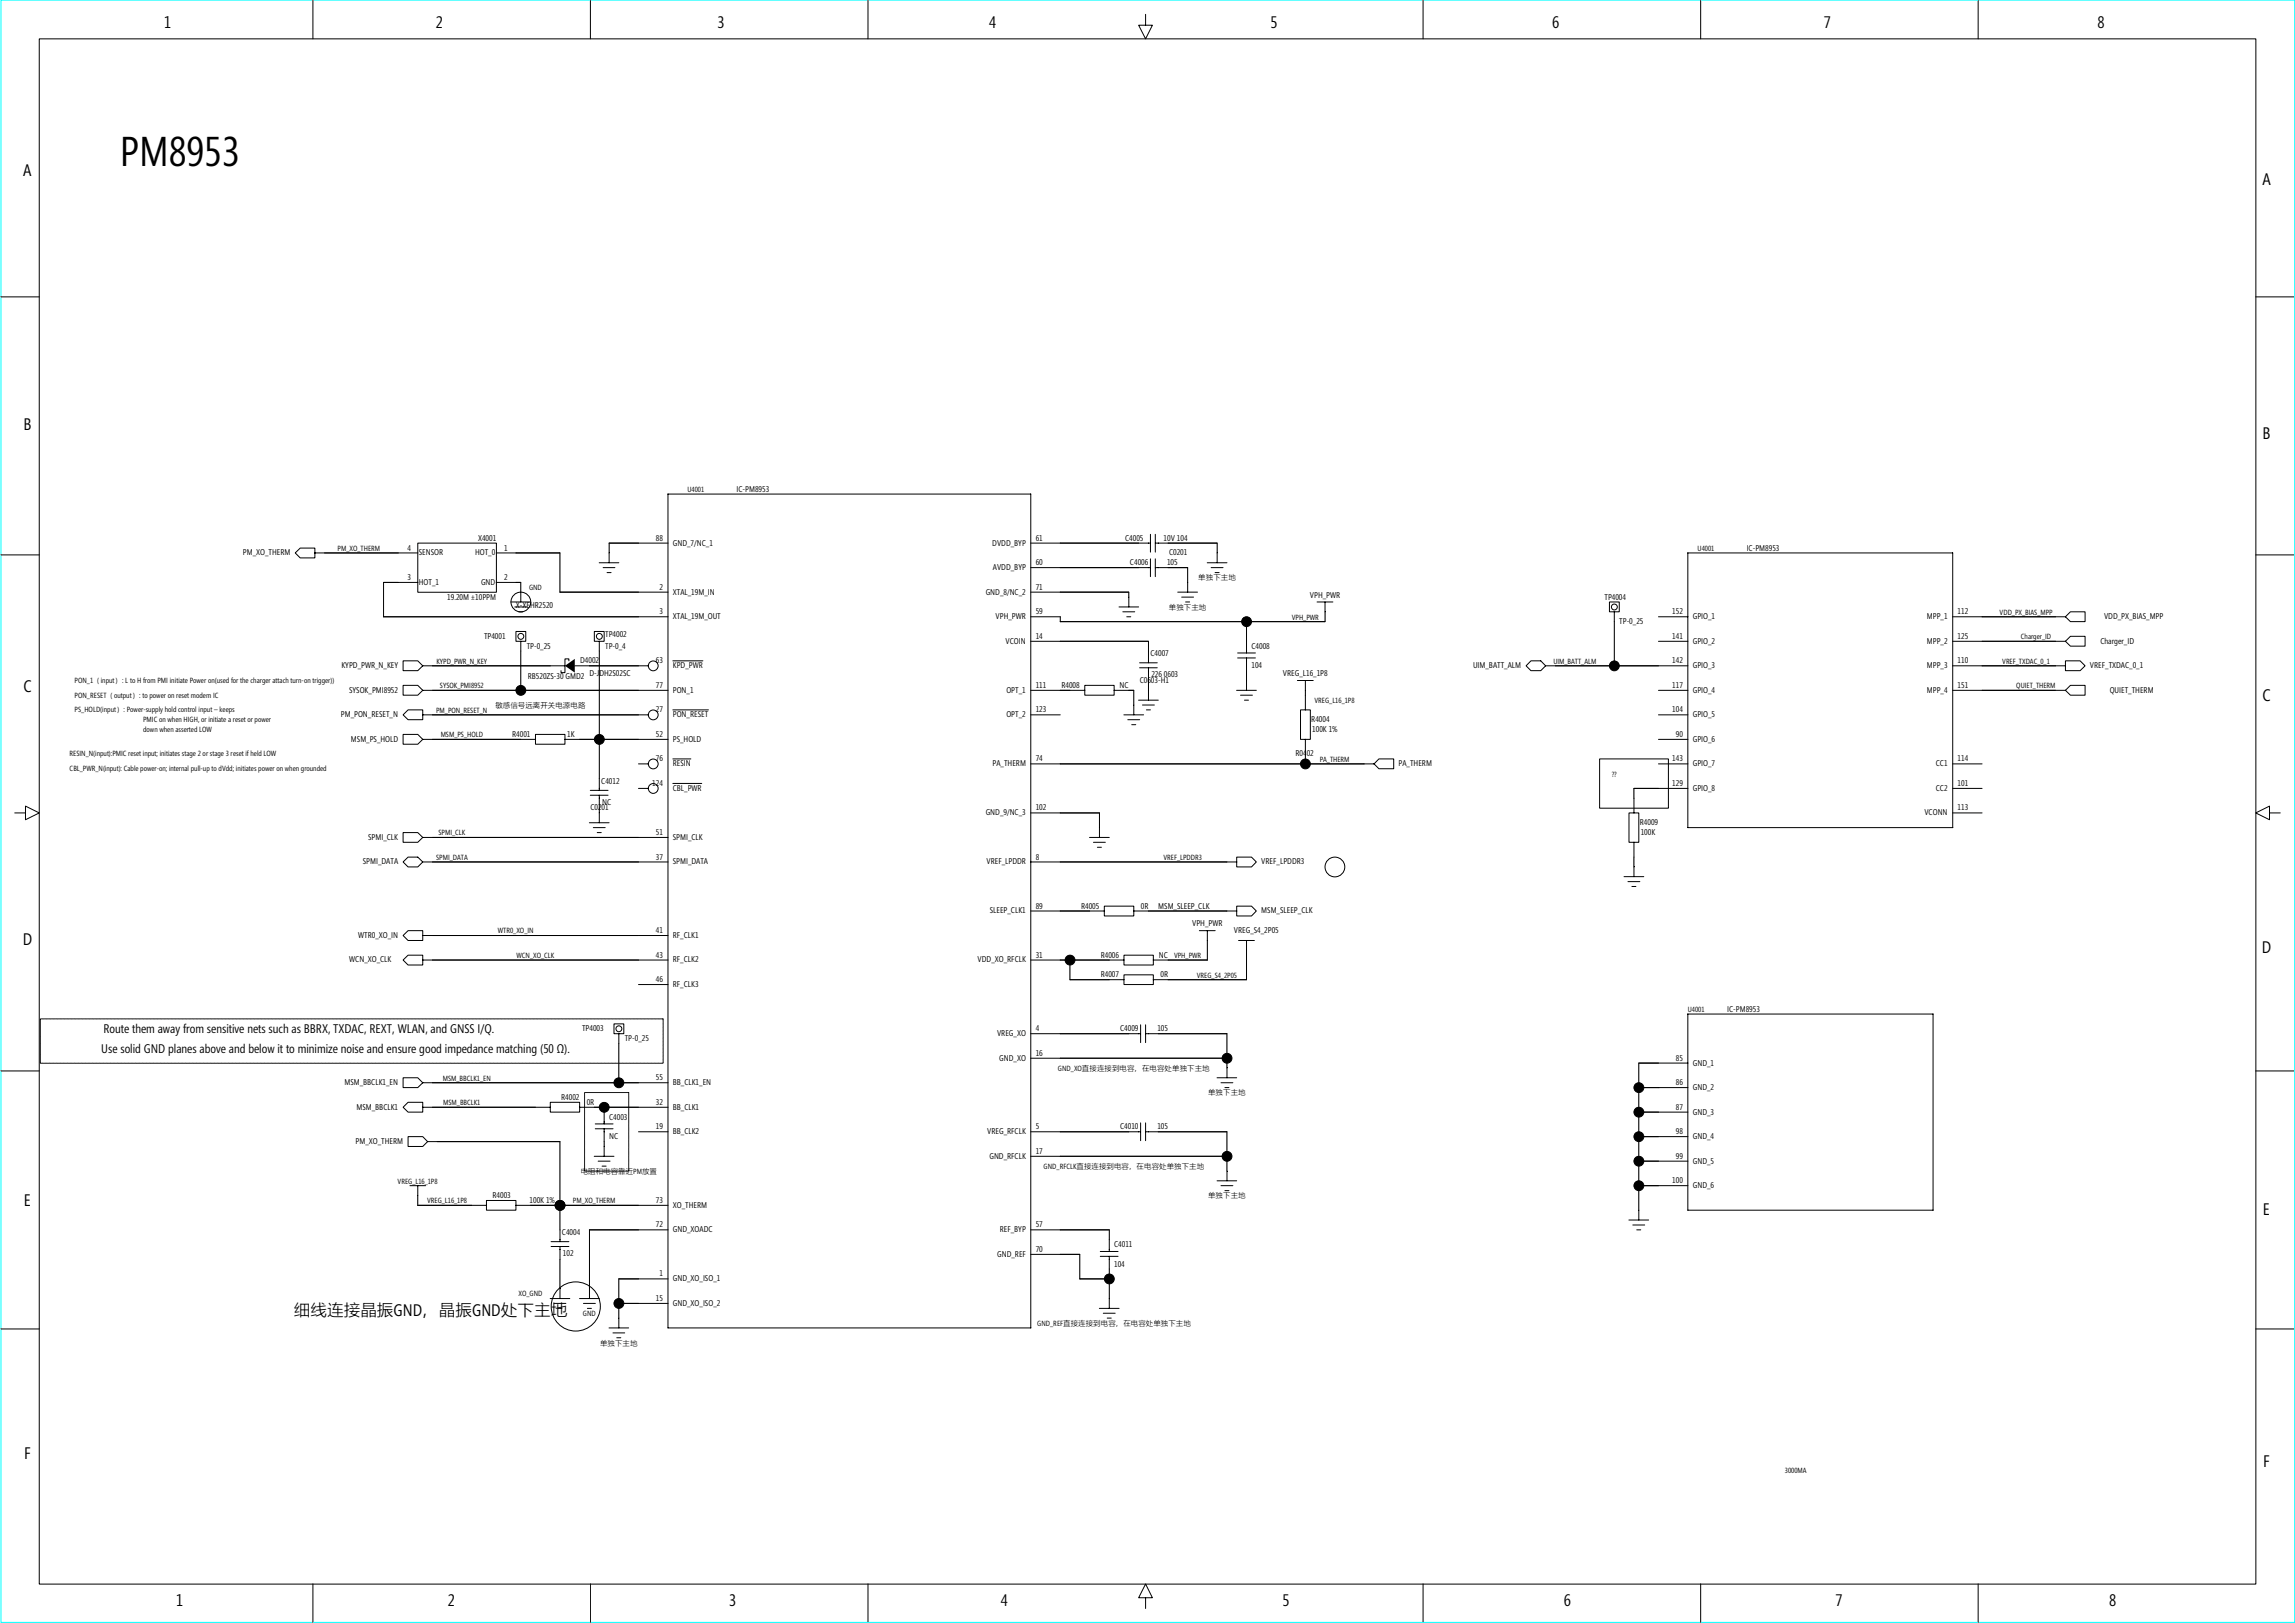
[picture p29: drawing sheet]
<svg xmlns="http://www.w3.org/2000/svg" width="420mm" height="297mm" viewBox="0 0 420 297" stroke-linecap="round" stroke-linejoin="round" font-family="sans-serif">
<defs><g id="words">
<text font-size="7.6" x="21.9" y="30.4">PM8953</text>
<g font-size="3.1">
<text x="30.1" y="5.2">1</text>
<text x="79.8" y="5.2">2</text>
<text x="131.4" y="5.2">3</text>
<text x="181.1" y="5.2">4</text>
<text x="232.6" y="5.2">5</text>
<text x="284.1" y="5.2">6</text>
<text x="333.9" y="5.2">7</text>
<text x="384" y="5.2">8</text>
<text x="4.3" y="32.3">A</text>
<text x="414.2" y="33.9">A</text>
<text x="4.3" y="78.8">B</text>
<text x="414.2" y="80.4">B</text>
<text x="4.3" y="126.7">C</text>
<text x="414.2" y="128.4">C</text>
<text x="4.2" y="172.9">D</text>
<text x="414.1" y="174.5">D</text>
<text x="4.4" y="220.8">E</text>
<text x="414.3" y="222.4">E</text>
<text x="53.8" y="240.9">细线连接晶振GND，晶振GND处下主地</text>
<text x="4.4" y="267">F</text>
<text x="414.3" y="268.6">F</text>
<text x="32.2" y="293.9">1</text>
<text x="82" y="293.9">2</text>
<text x="133.5" y="293.9">3</text>
<text x="183.2" y="293.9">4</text>
<text x="234.8" y="293.9">5</text>
<text x="286.3" y="293.9">6</text>
<text x="336" y="293.9">7</text>
<text x="386.1" y="293.9">8</text>
</g>
<g font-size="2.3">
<text x="19" y="189.1">Route them away from sensitive nets such as BBRX, TXDAC, REXT, WLAN, and GNSS I/Q.</text>
<text x="18.5" y="192.7">Use solid GND planes above and below it to minimize noise and ensure good impedance matching (50 Ω).</text>
</g>
<g font-size="1.5">
<text x="134.8" y="90">IC-PM8953</text>
<text x="44.5" y="101.6">PM_XO_THERM</text>
<text x="74.6" y="100.8">4</text>
<text x="76.7" y="101.6">SENSOR</text>
<text x="87" y="101.6">HOT_0</text>
<text x="87.5" y="99">X4001</text>
<text x="92.3" y="100.8">1</text>
<text x="120.1" y="99">88</text>
<text x="123.2" y="99.8">GND_7/NC_1</text>
<text x="181.7" y="99.8">DVDD_BYP</text>
<text x="189.6" y="99">61</text>
<text x="206" y="99">C4005</text>
<text x="213" y="99">10V 104</text>
<text x="214" y="101.6">C0201</text>
<text x="319.8" y="100.8">IC-PM8953</text>
<text x="74.6" y="106.2">3</text>
<text x="76.7" y="107">HOT_1</text>
<text x="88.1" y="107">GND</text>
<text x="92.3" y="106.2">2</text>
<text x="120.7" y="107.9">2</text>
<text x="181.8" y="104.3">AVDD_BYP</text>
<text x="189.6" y="103.4">60</text>
<text x="189.6" y="107.9">71</text>
<text x="206.9" y="103.4">C4006</text>
<text x="213.7" y="103.4">105</text>
<text x="81.9" y="109.7">19.20M ±10PPM</text>
<text x="94.5" y="111.3">X-XEHR2520</text>
<text x="120.7" y="112.4">3</text>
<text x="123.2" y="113.3">XTAL_19M_OUT</text>
<text x="123.2" y="108.8">XTAL_19M_IN</text>
<text x="180.5" y="108.8">GND_8/NC_2</text>
<text x="182.3" y="113.3">VPH_PWR</text>
<text x="189.6" y="112.4">59</text>
<text x="239.8" y="109.4">VPH_PWR</text>
<text x="293.7" y="109.7">TP4004</text>
<text x="306.1" y="112.4">152</text>
<text x="309.9" y="113.3">GPIO_1</text>
<text x="352.8" y="113.3">MPP_1</text>
<text x="358.4" y="112.4">112</text>
<text x="385.2" y="113.3">VDD_PX_BIAS_MPP</text>
<text x="88.6" y="116.9">TP4001</text>
<text x="96.4" y="118.7">TP-0_25</text>
<text x="110.8" y="118.7">TP-0_4</text>
<text x="110.8" y="116.6">TP4002</text>
<text x="184.1" y="117.8">VCOIN</text>
<text x="189.6" y="116.9">14</text>
<text x="229.1" y="118.7">C4008</text>
<text x="296.4" y="114.2">TP-0_25</text>
<text x="306.1" y="116.9">141</text>
<text x="309.9" y="117.8">GPIO_2</text>
<text x="352.8" y="117.8">MPP_2</text>
<text x="358.4" y="116.9">125</text>
<text x="384.5" y="117.8">Charger_ID</text>
<text x="62.5" y="122.3">KYPD_PWR_N_KEY</text>
<text x="96.6" y="124.3">RB520ZS-30 GMD2</text>
<text x="106.2" y="121.4">D4002</text>
<text x="107.9" y="123.7">D-JDH2S02SC</text>
<text x="120.1" y="125.9">77</text>
<text x="120.1" y="121.4">63</text>
<text x="123.2" y="122.3">KPD_PWR</text>
<text x="189.6" y="125.9">111</text>
<text x="194.3" y="125.9">R4008</text>
<text x="205" y="125.9">NC</text>
<text x="208.6" y="125">C0603-H1</text>
<text x="210.6" y="120.1">C4007</text>
<text x="210.8" y="123.9">226 0603</text>
<text x="229.1" y="122.3">104</text>
<text x="234.9" y="123.7">VREG_L16_1P8</text>
<text x="269.7" y="122.3">UIM_BATT_ALM</text>
<text x="306.1" y="125.9">117</text>
<text x="306.1" y="121.4">142</text>
<text x="309.9" y="122.3">GPIO_3</text>
<text x="352.8" y="122.3">MPP_3</text>
<text x="358.4" y="125.9">151</text>
<text x="358.4" y="121.4">110</text>
<text x="382.6" y="122.3">VREF_TXDAC_0_1</text>
<text x="62.4" y="131.3">PM_PON_RESET_N</text>
<text x="63.9" y="126.8">SYSOK_PMI8952</text>
<text x="120.1" y="130.4">27</text>
<text x="123.2" y="131.3">PON_RESET</text>
<text x="123.2" y="126.8">PON_1</text>
<text x="184.2" y="131.3">OPT_2</text>
<text x="184.2" y="126.8">OPT_1</text>
<text x="189.6" y="130.4">123</text>
<text x="306.1" y="130.4">104</text>
<text x="309.9" y="131.3">GPIO_5</text>
<text x="309.9" y="126.8">GPIO_4</text>
<text x="352.8" y="126.8">MPP_4</text>
<text x="386.2" y="126.8">QUIET_THERM</text>
<text x="64.3" y="135.8">MSM_PS_HOLD</text>
<text x="93.8" y="134.9">R4001</text>
<text x="103.9" y="134.9">1K</text>
<text x="120.1" y="134.9">52</text>
<text x="123.2" y="135.8">PS_HOLD</text>
<text x="240.1" y="132.2">R4004</text>
<text x="240.3" y="134">100K 1%</text>
<text x="306.8" y="134.9">90</text>
<text x="309.9" y="135.8">GPIO_6</text>
<text x="110.1" y="143.5">C4012</text>
<text x="119.4" y="143.8">124</text>
<text x="120.1" y="139.4">76</text>
<text x="123.2" y="140.3">RESIN</text>
<text x="181.7" y="140.3">PA_THERM</text>
<text x="189.6" y="139.4">74</text>
<text x="237.2" y="138.5">R0402</text>
<text x="256" y="140.3">PA_THERM</text>
<text x="306.1" y="143.8">129</text>
<text x="306.1" y="139.4">143</text>
<text x="309.9" y="140.3">GPIO_7</text>
<text x="354.4" y="140.3">CC1</text>
<text x="358.4" y="143.8">101</text>
<text x="358.4" y="139.4">114</text>
<text x="108.1" y="148.3">C0201</text>
<text x="110.2" y="147.3">NC</text>
<text x="123.2" y="144.7">CBL_PWR</text>
<text x="180.5" y="149.2">GND_9/NC_3</text>
<text x="189.6" y="148.3">102</text>
<text x="309.9" y="144.7">GPIO_8</text>
<text x="352.3" y="149.2">VCONN</text>
<text x="354.4" y="144.7">CC2</text>
<text x="358.4" y="148.3">113</text>
<text x="67.4" y="153.7">SPMI_CLK</text>
<text x="120.1" y="152.8">51</text>
<text x="123.2" y="153.7">SPMI_CLK</text>
<text x="300.2" y="151">R4009</text>
<text x="300.4" y="152.8">100K</text>
<text x="66.4" y="158.2">SPMI_DATA</text>
<text x="120.1" y="157.3">37</text>
<text x="123.2" y="158.2">SPMI_DATA</text>
<text x="180.6" y="158.2">VREF_LPDDR</text>
<text x="189.6" y="157.3">8</text>
<text x="230.9" y="158.2">VREF_LPDDR3</text>
<text x="181.2" y="167.2">SLEEP_CLK1</text>
<text x="189.6" y="166.3">89</text>
<text x="197.9" y="166.3">R4005</text>
<text x="208.9" y="166.3">0R</text>
<text x="212.1" y="166.3">MSM_SLEEP_CLK</text>
<text x="230.9" y="167.2">MSM_SLEEP_CLK</text>
<text x="65.6" y="171.7">WTR0_XO_IN</text>
<text x="120.1" y="170.8">41</text>
<text x="123.2" y="171.7">RF_CLK1</text>
<text x="218.3" y="169.5">VPH_PWR</text>
<text x="225.9" y="170.8">VREG_S4_2P05</text>
<text x="63.9" y="176.1">WCN_XO_CLK</text>
<text x="120.1" y="179.7">46</text>
<text x="120.1" y="175.3">43</text>
<text x="123.2" y="176.1">RF_CLK2</text>
<text x="179" y="176.1">VDD_XO_RFCLK</text>
<text x="189.6" y="175.3">31</text>
<text x="201.5" y="175.3">R4006</text>
<text x="201.5" y="178.9">R4007</text>
<text x="212.2" y="175.3">NC</text>
<text x="212.5" y="178.9">0R</text>
<text x="123.2" y="180.6">RF_CLK3</text>
<text x="316.2" y="185.1">IC-PM8953</text>
<text x="106.6" y="188.7">TP4003</text>
<text x="114.4" y="190.5">TP-0_25</text>
<text x="182.5" y="189.6">VREG_XO</text>
<text x="189.6" y="188.7">4</text>
<text x="205.1" y="188.7">C4009</text>
<text x="211.9" y="188.7">105</text>
<text x="120.1" y="197.7">55</text>
<text x="182.9" y="194.1">GND_XO</text>
<text x="189.6" y="193.2">16</text>
<text x="306.8" y="194.1">85</text>
<text x="309.9" y="195">GND_1</text>
<text x="63.1" y="198.6">MSM_BBCLK1_EN</text>
<text x="65.3" y="203.1">MSM_BBCLK1</text>
<text x="102.8" y="201.3">R4002</text>
<text x="107.4" y="202.2">0R</text>
<text x="120.1" y="202.2">32</text>
<text x="123.2" y="203.1">BB_CLK1</text>
<text x="123.2" y="198.6">BB_CLK1_EN</text>
<text x="306.8" y="203.1">87</text>
<text x="306.8" y="198.6">86</text>
<text x="309.9" y="204">GND_3</text>
<text x="309.9" y="199.5">GND_2</text>
<text x="65.1" y="209.4">PM_XO_THERM</text>
<text x="111.5" y="208.5">NC</text>
<text x="111.5" y="204.9">C4003</text>
<text x="120.1" y="206.7">19</text>
<text x="123.2" y="207.6">BB_CLK2</text>
<text x="180.7" y="207.6">VREG_RFCLK</text>
<text x="189.6" y="206.7">5</text>
<text x="205.1" y="206.7">C4010</text>
<text x="211.9" y="206.7">105</text>
<text x="306.8" y="207.6">98</text>
<text x="309.9" y="208.5">GND_4</text>
<text x="181.1" y="212.1">GND_RFCLK</text>
<text x="189.6" y="211.2">17</text>
<text x="306.8" y="212.1">99</text>
<text x="309.9" y="213">GND_5</text>
<text x="90.2" y="219.3">R4003</text>
<text x="97" y="220.2">100K 1%</text>
<text x="120.1" y="220.2">73</text>
<text x="123.2" y="221">XO_THERM</text>
<text x="306.1" y="216.6">100</text>
<text x="309.9" y="217.4">GND_6</text>
<text x="102.9" y="226.1">C4004</text>
<text x="120.1" y="224.6">72</text>
<text x="123.2" y="225.5">GND_XOADC</text>
<text x="183" y="225.5">REF_BYP</text>
<text x="189.6" y="224.6">57</text>
<text x="103.1" y="229.8">102</text>
<text x="120.7" y="233.6">1</text>
<text x="182.6" y="230">GND_REF</text>
<text x="189.6" y="229.1">70</text>
<text x="204" y="228.2">C4011</text>
<text x="204" y="231.8">104</text>
<text x="120.1" y="238.1">15</text>
<text x="123.2" y="239">GND_XO_ISO_2</text>
<text x="123.2" y="234.5">GND_XO_ISO_1</text>
</g>
<g font-size="1.4">
<text x="125.9" y="90">U4001</text>
<text x="61.8" y="100.8">PM_XO_THERM</text>
<text x="310.8" y="100.8">U4001</text>
<text x="96.8" y="108">GND</text>
<text x="219.4" y="106.2">单独下主地</text>
<text x="214" y="111.6">单独下主地</text>
<text x="236.5" y="113.4">VPH_PWR</text>
<text x="366.1" y="112.5">VDD_PX_BIAS_MPP</text>
<text x="370" y="117">Charger_ID</text>
<text x="13.7" y="125">PON_1（input）: L to H from PMI initiate Power on(used for the charger attach turn-on trigger))</text>
<text x="79.9" y="121.5">KYPD_PWR_N_KEY</text>
<text x="80.5" y="126">SYSOK_PMI8952</text>
<text x="284.4" y="121.5">UIM_BATT_ALM</text>
<text x="366.6" y="121.5">VREF_TXDAC_0_1</text>
<text x="369.1" y="126">QUIET_THERM</text>
<text x="13.7" y="127.7">PON_RESET（output）: to power on reset modem IC</text>
<text x="13.7" y="130.3">PS_HOLD(input）: Power-supply hold control input – keeps</text>
<text x="79.9" y="130.5">PM_PON_RESET_N</text>
<text x="90.7" y="129.5">敏感信号远离开关电源电路</text>
<text x="240.7" y="128.7">VREG_L16_1P8</text>
<text x="26.2" y="132.1">PMIC on when HIGH, or initiate a reset or power</text>
<text x="26.2" y="133.9">down when asserted LOW</text>
<text x="80.7" y="134.9">MSM_PS_HOLD</text>
<text x="12.8" y="141.1">CBL_PWR_N(input): Cable power-on; internal pull-up to dVdd; initiates power on when grounded</text>
<text x="12.8" y="138.4">RESIN_N(input):PMIC reset input; initiates stage 2 or stage 3 reset if held LOW</text>
<text x="241.6" y="139.4">PA_THERM</text>
<text x="295.1" y="142.1">??</text>
<text x="80.3" y="152.9">SPMI_CLK</text>
<text x="79.9" y="157.4">SPMI_DATA</text>
<text x="213" y="157.4">VREF_LPDDR3</text>
<text x="91.2" y="170.8">WTR0_XO_IN</text>
<text x="94.6" y="175.3">WCN_XO_CLK</text>
<text x="214.9" y="175.3">VPH_PWR</text>
<text x="219.1" y="178.9">VREG_S4_2P05</text>
<text x="309" y="185.2">U4001</text>
<text x="81.1" y="197.8">MSM_BBCLK1_EN</text>
<text x="193.7" y="196">GND_XO直接连接到电容，在电容处单独下主地</text>
<text x="81.1" y="202.3">MSM_BBCLK1</text>
<text x="221.2" y="200.5">单独下主地</text>
<text x="106.3" y="214.8">电阻和电容靠近PM放置</text>
<text x="191.1" y="213.9">GND_RFCLK直接连接到电容，在电容处单独下主地</text>
<text x="72.8" y="216.6">VREG_L16_1P8</text>
<text x="78.2" y="220.2">VREG_L16_1P8</text>
<text x="104.9" y="220.2">PM_XO_THERM</text>
<text x="221.2" y="219.3">单独下主地</text>
<text x="94.9" y="237.3">XO_GND</text>
<text x="106.7" y="240.9">GND</text>
<text x="189.9" y="242.7">GND_REF直接连接到电容，在电容处单独下主地</text>
<text x="109.9" y="246.3">单独下主地</text>
<text x="326.8" y="269.6">3000MA</text>
</g>
</g></defs>
<path d="M.2 0h419.9v296.9h-419.9z" fill="none" stroke="#0ff" stroke-width=".18"/>
<g fill="none" stroke="#000" stroke-width=".18">
<path d="M7.2 7.1h405.8v282.8h-405.8zM57.3 .1v7M108.1 .1v7M158.9 .1v7M209.7 2.6v2h1.3l-1.3 2.5-1.2-2.5h1.2M260.5 .1v7M311.4 .1v7M362.2 .1v7M.2 54.3h7M413 54.3h7M76.5 99.4h14.4v9h-14.4zM122.3 90.4h66.4"/>
<path d="M122.3 90.4v152.6h66.4M122.3 99.4h-10.8v3.6M188.7 99.4h21.9M188.7 90.4v152.6M210.6 97.8v3.2M211.5 99.4h11.3v3.6M211.5 97.8v3.2M.2 101.6h7M54 101.2l1-.9h2.6v1.8h-2.6zM57.6 101.2h18.9M70.2 112.9h52.1M76.5 106.6h-6.3v6.3"/>
<path d="M90.8 101.2h11.7v7.2M90.8 106.6h4.5v3.6M93.5 110.2h3.6M94.2 111.1h2.2M94.5 115.6h1.8v1.8h-1.8zM95 112h.7M95.3 117.3v9.1M102.5 108.4h19.8M108.8 115.6h1.8v1.8h-1.8zM109.7 103h3.6M109.7 117.3v27.4M110.4 103.9h2.2"/>
<path d="M111.1 104.8h.8M188.7 117.4h21.6v3.9M188.7 108.4h18v2.7M188.7 103.9h21.9M204.9 111.1h3.6M205.6 112h2.1M206.3 112.9h.7M210.6 102.3v3.2M211.5 102.3v3.2M211.5 103.9h5.9v4.5M215.6 108.4h3.6M216.3 109.3h2.2"/>
<path d="M217.1 110.2h.7M221 103h3.6M221.7 103.9h2.2M222.5 104.8h.7M226.6 119.5h3.2M228.2 113.8v5.7M241.1 110.2h2.9M242.6 110.2v3.6h-48.5v-.9h-5.4M294.6 110.2h1.8v1.8h-1.8zM295.5 112v9.9M303.6 117.4h5.4M303.6 112.9h5.4"/>
<path d="M309 101.2h48.5v50.3h-48.5zM357.5 117.4h20.7M357.5 112.9h20.7M379 112h2.7v1.8h-2.7l-.9-.9zM379 116.5h2.7v1.8h-2.7l-.9-.9zM413 101.6h7M73.8 134.4h2.7l.9 .9-.9 .9h-2.7zM73.8 130.8l.9-.9h2.7v1.8h-2.7zM73.8 120.9h2.7l.9 1-.9 .8h-2.7zM73.8 125.4h2.7l.9 .9-.9 .9h-2.7zM77.4 135.3h20.7M77.4 130.8h41.3"/>
<path d="M77.4 126.3h44.9M77.4 121.9h26.1M98 134.4h5.4v1.8h-5.4zM103.4 135.3h18.9M104.1 120.9v-.3h-.7v2.5h-.7v-.4M105.2 121.9h13.5M116.9 139.8h1.8M123.2 138.9h3.3M123.2 129.9h6.5M123.2 120.9h5.5M188.7 139.8h62.9M188.7 130.8h5.4"/>
<path d="M188.7 126.3h9.9M198.6 125.4h5.4v1.8h-5.4zM204 126.3h3.6v4.5M205.7 130.8h3.7M206.5 131.7h2.1M207.2 132.6h.7M208.4 128.1h3.7M208.6 122.2h3.3M208.6 121.3h3.3M209.2 129h2.1M209.9 129.9h.7M210.3 122.2v5.9"/>
<path d="M226.4 126.3h3.6M226.6 120.4h3.2M227.1 127.2h2.2M227.8 128.1h.8M228.2 120.4v5.9M237.5 124.5h2.9M238.1 129.9h1.8v5.4h-1.8zM239 124.5v5.4M239 135.3v4.5M252.4 138.9h2.8v1.8h-2.8l-.8-.9zM280.3 120.9h1.8l.9 1-.9 .8h-1.8l-.9-.8zM282.9 121.9h26.1"/>
<path d="M292.9 138.9h12.5v9h-12.5zM303.6 135.3h5.4M303.6 139.8h5.4M303.6 130.8h5.4M303.6 126.3h5.4M357.5 139.8h5.4M357.5 126.3h20.7M357.5 121.9h20.7M378.1 120.9h2.7l.9 1-.9 .8h-2.7zM379 125.4h2.7v1.8h-2.7l-.9-.9zM2.7 148.8h2v-1.3l2.5 1.3-2.5 1.2v-1.2M73.8 157.8l.9-.9h1.8l.9 .9-.9 .9h-1.8z"/>
<path d="M73.8 152.4h2.7l.9 .9-.9 .9h-2.7zM77.4 157.8h44.9M77.4 153.3h44.9M107.9 150.6h3.6M108.1 145.5h3.2M108.1 144.7h3.2M108.6 151.5h2.2M109.3 152.4h.8M109.7 145.5v5.1M116.9 144.3h1.8M123.2 143.4h5.3M188.7 157.8h37.7"/>
<path d="M188.7 148.8h12.6v4.5M199.5 153.3h3.6M200.2 154.2h2.2M200.9 155.1h.7M226.4 156.9h2.7l.9 .9-.9 .9h-2.7zM298.2 148.8h1.8v5.4h-1.8zM299.1 144.3h9.9M299.1 144.3v4.5M299.1 154.1v6.3M357.5 148.8h5.4M357.5 144.3h5.4M415.5 148.8v-1.3l-2.5 1.3 2.5 1.2v-1.2h2"/>
<path d="M73.8 171.2l.9-.9h2.7v1.8h-2.7zM73.8 175.7l.9-.9h2.7v1.8h-2.7zM77.4 171.2h44.9M77.4 175.7h44.9M188.7 175.7h17.1M188.7 166.7h13.5M195.9 179.3h9.9M195.9 175.7v3.6M202.2 165.8h5.4v1.8h-5.4zM205.8 174.8h5.3v1.8h-5.3zM205.8 178.4h5.3v1.8h-5.3zM207.5 166.7h18.9"/>
<path d="M219.6 170.3h2.9M221 170.3v5.4h-9.9M226.4 165.8h2.7l.9 .9-.9 .9h-2.7zM226.7 172.1h2.9M228.2 172.1v7.2h-17.1M297.3 160.4h3.6M298 161.4h2.2M298.8 162.2h.7M.2 196h7M7.4 186.5h114v8.1h-114zM73.8 197.3h2.7l.9 .9-.9 .9h-2.7zM77.4 198.2h44.9"/>
<path d="M107 200h8.1v14.3h-8.1zM112.4 187.4h1.8v1.8h-1.8zM113.3 189.2v9M116.9 180.2h5.4M188.7 189.2h20.1M188.7 193.7h35.9M208.8 187.6v3.2M209.7 189.2h14.9v8.1M209.7 187.6v3.2M222.8 197.3h3.6M223.5 198.2h2.2M224.2 199.1h.8"/>
<path d="M300 199.1h9M309 185.6h44.9M309 185.6v35.9h44.9M309 194.6h-9v28.7M353.9 185.6v35.9M413 196h7M74.7 208h2.7l.9 .9-.9 .9h-2.7zM74.7 201.7h2.7v1.8h-2.7l-.9-.9zM75 217h2.9M76.5 217v3.6h12.6M77.4 202.6h23.4M78.3 208.9h24.2v18.3"/>
<path d="M89.1 219.7h5.4v1.8h-5.4zM100.7 201.7h5.4v1.8h-5.4zM106.1 202.6h16.2M108.8 211.6h3.6M109 206.6h3.2M109 205.7h3.2M109.5 212.5h2.2M110.2 213.4h.8M110.6 202.6v3.1M110.6 206.6v5M116.9 207.1h5.4M188.7 207.1h20.1"/>
<path d="M188.7 211.6h35.9M208.8 205.5v3.3M209.7 207.1h14.9v9M209.7 205.5v3.3M222.8 216.1h3.6M223.5 217h2.2M224.2 217.9h.8M300 217h9M300 212.5h9M300 208h9M300 203.5h9M94.4 220.6h27.9"/>
<path d="M100.7 237.7h3.6M100.9 228.1h3.2M100.9 227.2h3.2M101.4 238.5h2.2M102.2 239.5h.7M102.5 228.1v9.6M106.1 237.7h3.6M106.8 238.5h2.2M107.5 239.5h.8M107.9 225.1h14.4M107.9 225.1v12.6M113.3 238.5h9"/>
<path d="M122.3 234.1h-9v8.9M188.7 229.6h9v4.5h5.4M188.7 225.1h14.4v3.9M201.3 239.5h3.6M201.4 229.9h3.3M201.4 229h3.3M203.1 229.9v9.6M298.2 223.3h3.6M298.9 224.2h2.2M299.6 225.1h.8M.2 243.2h7M111.5 243h3.6"/>
<path d="M112.2 243.9h2.2M112.9 244.8h.8M202 240.3h2.2M202.7 241.2h.7M413 243.2h7M57.3 289.9v7M108.1 289.9v7M158.9 289.9v7M209.7 292.4h1.3l-1.3-2.5-1.2 2.5h1.2v2M260.5 289.9v7M311.4 289.9v7M362.2 289.9v7"/>
<circle cx="95.4" cy="116.5" r=".54"/>
<circle cx="95.4" cy="110.2" r="1.81"/>
<circle cx="109.7" cy="116.5" r=".54"/>
<circle cx="228.2" cy="113.8" r=".9"/>
<circle cx="295.5" cy="111.1" r=".54"/>
<circle cx="95.4" cy="126.3" r=".9"/>
<circle cx="109.7" cy="135.3" r=".9"/>
<circle cx="119.6" cy="121.9" r=".9"/>
<circle cx="119.6" cy="139.8" r=".9"/>
<circle cx="119.6" cy="130.8" r=".9"/>
<circle cx="239" cy="139.8" r=".9"/>
<circle cx="295.6" cy="121.9" r=".9"/>
<circle cx="119.6" cy="144.3" r=".9"/>
<circle cx="244.4" cy="158.7" r="1.81"/>
<circle cx="195.9" cy="175.7" r=".9"/>
<circle cx="113.3" cy="188.3" r=".54"/>
<circle cx="113.3" cy="198.2" r=".9"/>
<circle cx="224.6" cy="193.7" r=".9"/>
<circle cx="300" cy="199.1" r=".9"/>
<circle cx="110.6" cy="202.7" r=".9"/>
<circle cx="224.6" cy="211.6" r=".9"/>
<circle cx="300" cy="208" r=".9"/>
<circle cx="300" cy="217" r=".9"/>
<circle cx="300" cy="203.5" r=".9"/>
<circle cx="300" cy="212.5" r=".9"/>
<circle cx="102.5" cy="220.6" r=".9"/>
<circle cx="105.4" cy="239.1" r="4.5"/>
<circle cx="113.3" cy="238.6" r=".9"/>
<circle cx="203.1" cy="234.1" r=".9"/>
</g>
<g fill="#000">
<path d="M111.5 99.4v1.8zM222.8 99.4v1.8zM94.5 106.6h.8zM95.3 106.6v1.8zM194.1 112.9v.9zM206.7 108.4v.9zM210.3 117.4v1.7zM242.6 112v1.8zM194.1 126.3h1.8zM206.7 126.3h.9zM210.3 124.5v1.8zM228.2 122.7v1.8z"/>
<path d="M239 138v1.8zM239 126.3v.9zM109.7 147.9v.9zM299.1 156.9v1.8zM299.1 144.3v1.8zM194.1 175.7h1.8zM224.6 193.7v1.8zM76.5 218.8v1.8zM108.8 202.6h1.8zM110.6 208.9v.9zM110.6 202.6v.9zM203.1 232.3v1.8z"/>
<path d="M203.1 225.1v1.8z"/>
</g>
<g fill="#000">
<path d="M103.4 121.9l1.8-1.3v2.5z"/>
<circle cx="228.2" cy="113.8" r=".91"/>
<circle cx="95.3" cy="126.3" r=".91"/>
<circle cx="109.7" cy="135.3" r=".91"/>
<circle cx="239" cy="139.8" r=".91"/>
<circle cx="295.5" cy="121.9" r=".91"/>
<circle cx="195.9" cy="175.7" r=".91"/>
<circle cx="113.3" cy="198.2" r=".91"/>
<circle cx="224.6" cy="193.7" r=".91"/>
<circle cx="300" cy="199.1" r=".91"/>
<circle cx="110.6" cy="202.6" r=".91"/>
<circle cx="224.6" cy="211.6" r=".91"/>
<circle cx="300" cy="208" r=".91"/>
<circle cx="300" cy="217" r=".91"/>
<circle cx="300" cy="212.5" r=".91"/>
<circle cx="300" cy="203.5" r=".91"/>
<circle cx="102.5" cy="220.6" r=".91"/>
<circle cx="113.3" cy="238.5" r=".91"/>
<circle cx="203.1" cy="234.1" r=".91"/>
</g>
<use href="#words"/>
</svg>
